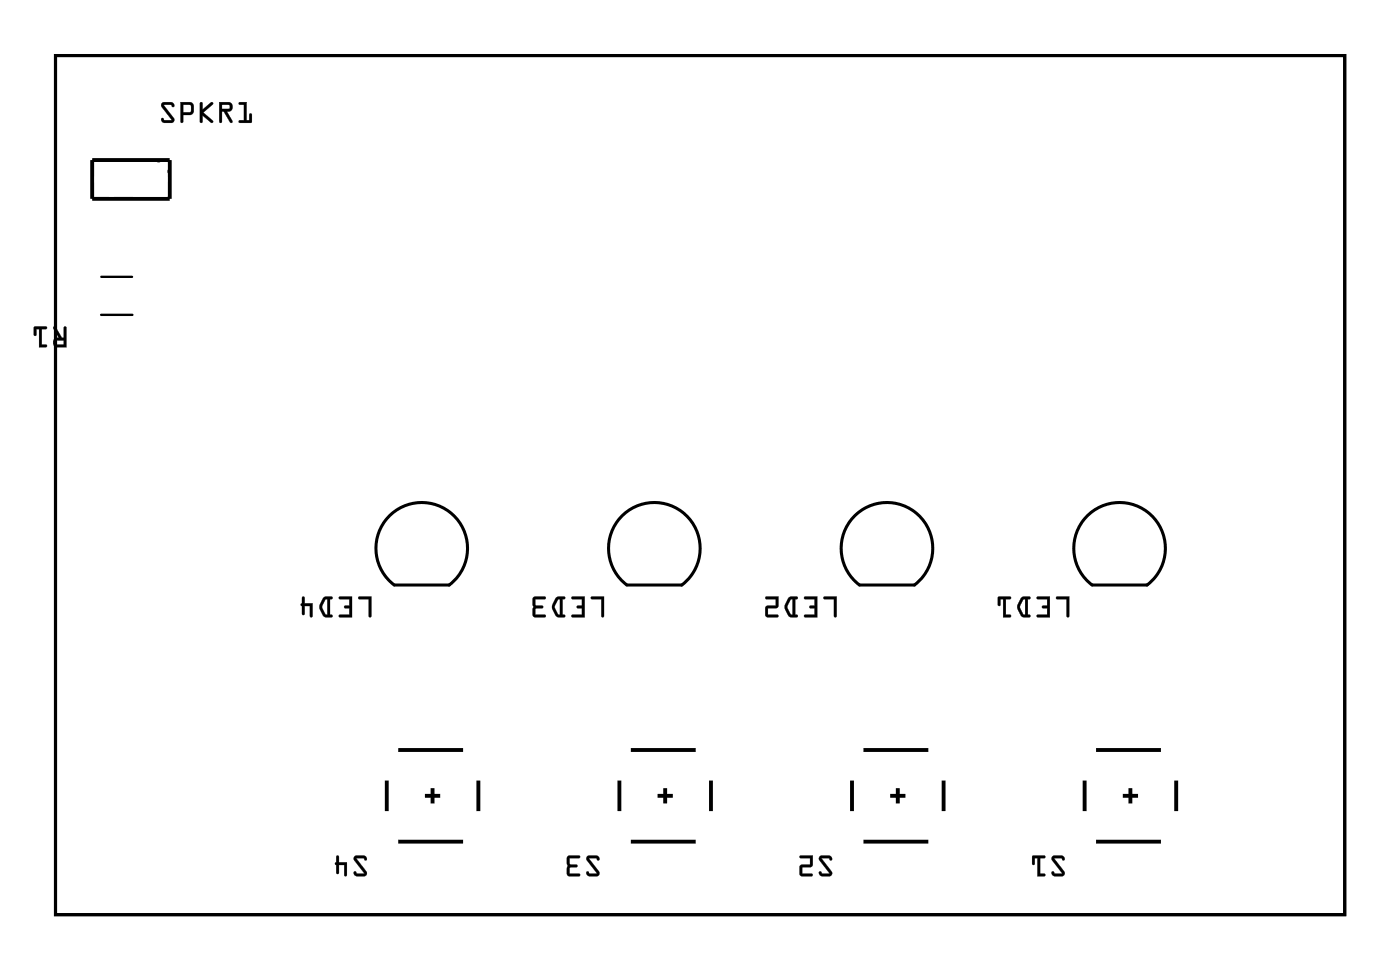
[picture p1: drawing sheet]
<svg xmlns="http://www.w3.org/2000/svg" width="92mm" height="63mm" viewBox="0 0 92 63" stroke-linecap="round" stroke-linejoin="round" font-family="sans-serif">
<path d="M3.6 3.6h84.5v56.3h-84.5zM25.8 38.3a3 3 0 0 1-.4-4.4 3 3 0 0 1 4.5 0 3 3 0 0 1-.5 4.4h-3.6M41.1 38.3a3 3 0 0 1-.4-4.4 3 3 0 0 1 4.4 0 3 3 0 0 1-.4 4.4h-3.6M56.3 38.3a3 3 0 0 1-.4-4.4 3 3 0 0 1 4.4 0 3 3 0 0 1-.4 4.4h-3.6M71.5 38.3a3 3 0 0 1-.4-4.4 3 3 0 0 1 4.5 0 3 3 0 0 1-.5 4.4h-3.5" fill="none" stroke="#000" stroke-width=".2"/>
<path d="M3.6 3.6h84.5v56.3h-84.5z" fill="none" stroke="#000" stroke-width=".07"/>
<path d="M6.6 18.1h2.1M6.6 20.6h2.1" fill="none" stroke="#000" stroke-width=".15"/>
<g fill="none" stroke="#000" stroke-width=".25">
<path d="M6 10.5h5.1v2.5h-5.1zM25.3 51.1v2M26.1 55.1h4.2M26.1 49.1h4.2M27.8 52.1h1M28.3 51.6v1M31.3 51.1v2M40.6 51.1v2M41.3 55.1h4.3M41.3 49.1h4.3M43.1 52.1h1M43.6 51.6v1"/>
<path d="M46.6 51.1v2M55.8 51.1v2M56.6 55.1h4.2M56.6 49.1h4.2M58.3 52.1h1M58.8 51.6v1M61.8 51.1v2M71.1 51.1v2M71.8 55.1h4.3M71.8 49.1h4.3M73.6 52.1h1M74.1 51.6v1"/>
<path d="M77.1 51.1v2"/>
</g>
<path d="M10.2 10.5l.9 .9" fill="none" stroke="#000" stroke-width=".13"/>
<g fill="#000">
<path d="M10.6 6.7h.7l.1 .2a.13 .13 0 0 1-.1 .1 .13 .13 0 0 1-.1-.1h-.5l.7 .8a.21 .21 0 0 1 0 .2 .21 .21 0 0 1-.2 .2l-.5-.1-.2-.2a.13 .13 0 0 1 .2-.1 .13 .13 0 0 1 .1 .2l.4-.1-.6-.8zM10.6 6.7v.3l.7 .8-.5 .1-.2-.2v.2l.2 .1h.5l.1-.2-.7-.9h.5l.1 .1 .1-.2-.2-.1zM11.8 6.7h.7l.2 .2-.1 .6h-.6v.5a.1 .1 0 0 1-.1 .1 .1 .1 0 0 1-.1-.1zM11.8 6.7v1.3h.1h.1v-.5l.6-.1 .1-.5-.2-.2zM12 6.9v.5l.5-.1v-.4zM12 6.9h.5v.4l-.5 .1zM13.1 6.7h.2v.5l.5-.5a.09 .09 0 0 1 .1 0 .09 .09 0 0 1 0 .1l-.6 .6 .6 .5a.1 .1 0 0 1 0 .1 .1 .1 0 0 1-.1 0l-.5-.4v.4a.1 .1 0 0 1-.1 .1 .1 .1 0 0 1-.1-.1zM13.1 6.7v1.3h.2v-.5l.6 .5v-.1l-.6-.5 .7-.7h-.2l-.5 .5v-.5zM14.4 6.7h.6a.32 .32 0 0 1 .2 .3 .32 .32 0 0 1-.3 .3l.3 .6a.1 .1 0 0 1 0 .1 .1 .1 0 0 1-.1 0l-.4-.7h-.2l.1 .7a.1 .1 0 0 1-.1 .1 .1 .1 0 0 1-.1-.1zM14.4 6.7v1.3h.1v-.7h.2l.4 .7h.1l-.3-.7a.31 .31 0 0 0 .3-.2 .31 .31 0 0 0-.2-.4zM14.5 6.9v.2h.5v-.2zM14.5 6.9h.5l.1 .2h-.6zM15.7 6.7h.5v1.2h.1v-.4a.1 .1 0 0 1 .1-.1 .1 .1 0 0 1 .1 .1v.5l-.8 .1a.1 .1 0 0 1-.1-.1 .1 .1 0 0 1 .1-.1h.3v-1h-.3zM15.7 6.7v.1l.3 .1v1h-.3l-.1 .1h.8v-.6l-.1 .1v.4h-.2l.1-1.2z"/>
<path d="M10.6 6.7h.6l.2 .1-.1 .2-.1-.1h-.5l.7 .9-.1 .2h-.5l-.2-.1v-.2l.2 .2 .4-.1-.6-.8zM11.8 6.7h.7l.2 .2-.1 .6h-.6v.5h-.1h-.1zM12 6.9v.5l.5-.1v-.4zM13.1 6.7h.2v.5l.5-.5h.2l-.7 .7 .6 .5v.1l-.6-.4v.4h-.2zM14.4 6.7h.6a.31 .31 0 0 1 .2 .3 .31 .31 0 0 1-.3 .3l.3 .7h-.1l-.4-.7h-.2v.7h-.1zM14.5 6.9v.2h.6l-.1-.2zM15.7 6.7h.5v1.2h.1v-.4l.2-.1v.6h-.9l.1-.1h.3v-1h-.3z"/>
<path d="M3.5 21.4h.1l.5 .7h.1v-.7h.1l.1 .1v1.2h-.7a.31 .31 0 0 1-.2-.3 .31 .31 0 0 1 .3-.3zM3.7 22.3v.2l.5 .1v-.3zM2.2 21.4h.9l-.1 .1h-.3v1.1h.3v.1h-.4v-1.2h-.2v.4l-.1 .1z"/>
<path d="M3.5 21.4h.2l.4 .7h.1v-.6a.1 .1 0 0 1 .1-.1 .1 .1 0 0 1 .1 .1v1.2h-.7a.32 .32 0 0 1-.2-.3 .32 .32 0 0 1 .3-.3l-.3-.6zM3.5 21.4v.1l.4 .6a.31 .31 0 0 0-.4 .3 .31 .31 0 0 0 .2 .3h.7l-.1-1.2v-.1h-.1v.7h-.1l-.5-.7zM3.7 22.3v.2l.5 .1v-.3zM3.7 22.3h.5v.3h-.5zM2.2 21.4h.8a.1 .1 0 0 1 .1 .1 .1 .1 0 0 1-.1 .1l-.3-.1v1.1l.3-.1a.1 .1 0 0 1 .1 .1 .1 .1 0 0 1-.1 .1h-.4v-1.2h-.2v.4a.1 .1 0 0 1-.1 .1 .1 .1 0 0 1-.1-.1zM2.2 21.4l.1 .6 .1-.1v-.4h.2v1.2h.4v-.1h-.3v-1.1h.3l.1-.1z"/>
<path d="M23.5 39.1h.8v1.3l-.1-.1v-1.1h-.7zM22.2 39.1h.9v1.3h-.9l.1-.2h.6v-.4h-.3l-.1-.1h.1l.3-.1v-.4h-.7zM21.2 39.1h.5h.1l-.2 .1v1l.2 .1v.1h-.6a.8 .8 0 0 1-.1-1.2zM21.3 39.2l-.2 .5 .2 .5h.1v-1zM19.8 39.1h.2v.4h.5l-.1 .9-.1-.1v-.6h-.3v.5h-.2v-.5l-.1-.1 .1-.1z"/>
<path d="M23.5 39.1l.8-.1v1.3a.1 .1 0 0 1-.1 .1 .1 .1 0 0 1-.1-.1l.1-1.1h-.7zM23.5 39.1v.1h.7v1.1l.1 .1v-1.3zM22.2 39.1l.9-.1v1.4h-.8a.1 .1 0 0 1-.1-.1 .1 .1 0 0 1 .1-.1h.6v-.4h-.3a.1 .1 0 0 1-.1-.1 .1 .1 0 0 1 .1-.1h.3v-.4h-.7zM22.2 39.1l.1 .1h.6v.5h-.3h-.1l.1 .1h.3v.4h-.6l-.1 .2h.9v-1.3zM21.2 39.1l.5-.1a.1 .1 0 0 1 .1 .1 .1 .1 0 0 1-.1 .1h-.1v1h.1a.1 .1 0 0 1 .1 .1 .1 .1 0 0 1-.1 .1h-.5l-.2-.5-.1-.3zM21.2 39.1l-.2 .5v.3l.2 .5h.5l.1-.1-.2-.1v-1h.1l.1-.1h-.4zM21.3 39.2l-.2 .5 .2 .5h.1v-1zM21.3 39.2h.2v1h-.2l-.2-.4zM19.8 39.1h.2v.4h.5v.8a.1 .1 0 0 1-.1 .1 .1 .1 0 0 1-.1-.1v-.6h-.3v.5a.1 .1 0 0 1-.1 .1 .1 .1 0 0 1-.1-.1v-.5a.09 .09 0 0 1-.1-.1 .09 .09 0 0 1 .1-.1zM19.8 39.1v.4l-.1 .1 .1 .1v.5h.1l.1-.5h.3v.6l.1 .1 .1-.9h-.5l-.1-.4z"/>
<path d="M38.7 39.1h.9l-.1 1.3-.1-.1v-1.1h-.6zM37.5 39.1h.8v1.3h-.9l.1-.2h.6v-.4h-.3v-.1l.3-.1v-.4h-.6zM36.4 39.1h.5h.1l-.1 .1v1l.1 .1v.1h-.5a.8 .8 0 0 1-.1-1.2zM36.6 39.2l-.3 .5 .2 .5h.2v-1zM34.9 39.1h.9l-.1 .1h-.6v.4l.4 .1h.1l-.1 .1h-.4v.4h.6v.2h-.6l-.2-.1z"/>
<path d="M38.7 39.1l.9-.1v1.3a.1 .1 0 0 1-.1 .1 .1 .1 0 0 1-.1-.1v-1.1h-.6zM38.7 39.1l.1 .1h.6v1.1l.1 .1 .1-1.3zM37.5 39.1l.8-.1v1.4h-.8a.1 .1 0 0 1-.1-.1 .1 .1 0 0 1 .1-.1h.6v-.4h-.2a.1 .1 0 0 1-.1-.1 .1 .1 0 0 1 .1-.1h.2v-.4h-.6zM37.5 39.1v.1h.6v.5h-.3v.1h.3v.4h-.6l-.1 .2h.9v-1.3zM36.4 39.1l.5-.1a.1 .1 0 0 1 .1 .1 .1 .1 0 0 1-.1 .1v1a.1 .1 0 0 1 .1 .1 .1 .1 0 0 1-.1 .1h-.4l-.3-.5v-.3zM36.4 39.1l-.2 .5v.3l.3 .5h.5v-.1l-.1-.1v-1h.1v-.1h-.4zM36.6 39.2l-.3 .5 .3 .5h.1v-1zM36.6 39.2h.1v1h-.2l-.2-.4zM34.9 39.1l.8-.1a.1 .1 0 0 1 .1 .1 .1 .1 0 0 1-.1 .1h-.6v.4h.4a.1 .1 0 0 1 .1 .1 .1 .1 0 0 1-.1 .1l-.4 .1v.3h.6a.1 .1 0 0 1 .1 .1 .1 .1 0 0 1-.1 .1h-.6l-.2-.1zM35 39.1l-.1 1.2 .2 .1h.6v-.1l-.6-.1v-.4h.4l.1-.1h-.1l-.4-.1v-.4h.6v-.1z"/>
<path d="M54 39.1h.8v1.3l-.2-.1v-1.1h-.6zM52.7 39.1h.8v1.3h-.8l.1-.2h.6v-.4h-.3l-.1-.1h.1l.3-.1v-.4h-.7zM51.7 39.1h.5h.1l-.2 .1v1l.1 .1 .1 .1h-.6a.8 .8 0 0 1-.1-1.2zM51.8 39.2l-.2 .5 .2 .5h.1v-1zM50.2 39.1h.8v.7h-.7v.4h.6v.2h-.6l-.2-.1 .1-.6 .6-.1v-.4h-.6z"/>
<path d="M54 39.1l.8-.1v1.3a.1 .1 0 0 1-.1 .1 .1 .1 0 0 1-.1-.1v-1.1h-.6zM54 39.1v.1h.6v1.1l.2 .1v-1.3zM52.7 39.1l.9-.1v1.4h-.8a.1 .1 0 0 1-.1-.1 .1 .1 0 0 1 .1-.1h.6v-.4h-.3a.1 .1 0 0 1-.1-.1 .1 .1 0 0 1 .1-.1h.3v-.4h-.7zM52.7 39.1v.1h.7v.5h-.3h-.1l.1 .1h.3v.4h-.6l-.1 .2h.8v-1.3zM51.7 39.1l.5-.1a.1 .1 0 0 1 .1 .1 .1 .1 0 0 1-.1 .1h-.1v1h.1a.1 .1 0 0 1 .1 .1 .1 .1 0 0 1-.1 .1h-.5l-.3-.5v-.3zM51.7 39.1l-.3 .5v.3l.3 .5h.5v-.1l-.1-.1v-1h.1l.1-.1h-.4zM51.8 39.2l-.2 .5 .2 .5h.1v-1zM51.8 39.2h.1v1h-.1l-.2-.4zM50.2 39.1l.8-.1v.8h-.7v.4h.6a.1 .1 0 0 1 .1 .1 .1 .1 0 0 1-.1 .1h-.6l-.2-.1 .1-.6 .6-.1v-.4h-.6zM50.2 39.1v.1h.6v.5h-.6v.6l.1 .1h.6v-.1l-.6-.1v-.4h.6l.1-.7z"/>
<path d="M69.2 39.1h.9l-.1 1.3-.1-.1v-1.1h-.7zM67.9 39.1h.9v1.3h-.9l.1-.2h.6v-.4h-.3v-.1l.3-.1v-.4h-.6zM66.9 39.1h.5h.1l-.2 .1v1l.2 .1v.1h-.5a.8 .8 0 0 1-.1-1.2zM67.1 39.2l-.3 .5 .2 .5h.2v-1zM65.4 39.1h.8v.1h-.3v1h.3v.2h-.5v-1.2h-.2v.4l-.1 .1z"/>
<path d="M69.2 39.1l.9-.1v1.3a.1 .1 0 0 1-.1 .1 .1 .1 0 0 1-.1-.1v-1.1h-.7zM69.2 39.1v.1h.7v1.1l.1 .1 .1-1.3zM67.9 39.1l.9-.1v1.4h-.8a.1 .1 0 0 1-.1-.1 .1 .1 0 0 1 .1-.1h.6v-.4h-.3a.1 .1 0 0 1 0-.1 .1 .1 0 0 1 0-.1h.3v-.4h-.6zM67.9 39.1l.1 .1h.6v.5h-.3v.1h.3v.4h-.6l-.1 .2h.9v-1.3zM66.9 39.1l.5-.1a.1 .1 0 0 1 .1 .1 .1 .1 0 0 1-.1 .1h-.1v1h.1a.1 .1 0 0 1 .1 .1 .1 .1 0 0 1-.1 .1h-.4l-.3-.5-.1-.3zM66.9 39.1l-.2 .5v.3l.3 .5h.5v-.1l-.2-.1v-1h.2v-.1h-.4zM67.1 39.2l-.3 .5 .2 .5h.2v-1zM67 39.2h.2v1h-.2l-.2-.4zM65.4 39.1l.8-.1a.1 .1 0 0 1 .1 .1 .1 .1 0 0 1-.1 .1h-.3v1h.3a.1 .1 0 0 1 .1 .1 .1 .1 0 0 1-.1 .1h-.5v-1.2h-.2l.1 .4a.1 .1 0 0 1-.1 .1 .1 .1 0 0 1-.1-.1zM65.4 39.1v.6l.1-.1v-.4h.2v1.2h.5v-.1l-.3-.1v-1h.3v-.1z"/>
<path d="M23.2 56.1l.6-.1 .2 .2v.1l-.2-.1h-.5l.7 .9-.1 .3h-.5l-.2-.2 .1-.2 .1 .2h.5l-.7-.9zM22.1 56l.1 .1v.4h.5v.9l-.1-.1v-.7h-.4v.6h-.2v-.6l-.1-.1h.1z"/>
<path d="M23.2 56.1l.7-.1 .1 .2a.13 .13 0 0 1-.1 .1 .13 .13 0 0 1-.1-.1h-.5l.7 .8a.22 .22 0 0 1-.2 .4h-.5l-.1-.3a.13 .13 0 0 1 .1 0 .13 .13 0 0 1 .1 .1h.5l-.7-.9zM23.2 56.1v.2l.7 .9h-.5l-.1-.1-.1 .1 .1 .1 .5 .1a.22 .22 0 0 0 .2-.4l-.7-.8h.5l.2 .1v-.2l-.2-.1zM22.1 56l.1 .1v.4l.5-.1v.9a.1 .1 0 0 1-.1 .1 .1 .1 0 0 1-.1-.1l.1-.7h-.4v.5a.1 .1 0 0 1-.1 .1 .1 .1 0 0 1-.1-.1v-.5a.09 .09 0 0 1-.1-.1 .09 .09 0 0 1 .1 0zM22.1 56l-.1 .5v.1v.6h.2v-.6h.4v.7l.1 .1v-.9h-.5v-.4z"/>
<path d="M38.5 56.1l.5-.1 .3 .2-.1 .1-.1-.1h-.5l.7 .9-.1 .3h-.6l-.2-.2 .1-.2 .1 .2h.5l-.7-.9zM37.2 56.1h.8l-.1 .1h-.6v.4h.5v.1v.1h-.5v.4h.7v.2h-.7l-.1-.1z"/>
<path d="M38.5 56.1l.6-.1 .2 .2a.13 .13 0 0 1-.2 .1 .13 .13 0 0 1-.1-.1h-.4l.6 .8a.21 .21 0 0 1-.1 .4h-.5l-.2-.3a.13 .13 0 0 1 .1 0 .13 .13 0 0 1 .1 .1h.5l-.7-.9zM38.5 56.1l-.1 .2 .7 .9h-.5l-.1-.1-.1 .1 .2 .1 .5 .1a.21 .21 0 0 0 .1-.4l-.6-.8h.4l.2 .1v-.2l-.2-.1zM37.2 56.1l.7-.1a.1 .1 0 0 1 .1 .1 .1 .1 0 0 1-.1 .1h-.6v.4h.4a.1 .1 0 0 1 .1 .1 .1 .1 0 0 1-.1 .1h-.4v.4h.6a.1 .1 0 0 1 .1 .1 .1 .1 0 0 1-.1 .1h-.6l-.2-.1zM37.2 56.1v1.2l.1 .1h.7v-.2h-.7v-.4h.5v-.1v-.1h-.5v-.4h.6l.1-.1z"/>
<path d="M53.7 56.1l.6-.1 .2 .2-.1 .1-.1-.1h-.5l.7 .9-.1 .3h-.5l-.2-.2v-.2l.2 .2h.4l-.6-.9zM52.4 56h.8v.7l-.6 .1v.4h.6v.2h-.6l-.2-.1v-.6l.7-.1v-.4h-.7z"/>
<path d="M53.7 56.1l.7-.1 .1 .2a.13 .13 0 0 1-.1 .1 .13 .13 0 0 1-.1-.1h-.5l.7 .8a.22 .22 0 0 1-.2 .4h-.5l-.2-.3a.13 .13 0 0 1 .2 0 .13 .13 0 0 1 .1 .1h.4l-.6-.9zM53.7 56.1v.2l.7 .9h-.5l-.2-.1v.1l.1 .1 .5 .1a.22 .22 0 0 0 .2-.4l-.7-.8h.5l.2 .1-.1-.2-.1-.1zM52.4 56h.9l-.1 .7-.6 .1v.4h.6a.1 .1 0 0 1 .1 .1 .1 .1 0 0 1-.1 .1h-.6l-.2-.1v-.7h.7v-.4h-.7zM52.4 56v.2h.7v.4l-.7 .1v.6l.2 .1h.6v-.2h-.7v-.4l.7-.1v-.7z"/>
<path d="M68.9 56.1l.6-.1 .2 .2v.1l-.2-.1h-.4l.6 .9-.1 .3h-.5l-.2-.2 .1-.2 .1 .2h.5l-.7-.9zM67.6 56l.9 .1-.1 .1h-.3v1h.3v.2h-.4v-1.2h-.2v.4h-.1z"/>
<path d="M68.9 56.1l.7-.1 .2 .2a.13 .13 0 0 1-.2 .1 .13 .13 0 0 1-.1-.1h-.4l.6 .8a.21 .21 0 0 1-.1 .4h-.6l-.1-.3a.13 .13 0 0 1 .1 0 .13 .13 0 0 1 .1 .1h.5l-.7-.9zM69 56.1l-.1 .2 .7 .9h-.5l-.1-.1-.1 .1 .1 .1 .6 .1a.21 .21 0 0 0 .1-.4l-.6-.8h.4l.2 .1v-.2l-.2-.1zM67.6 56h.8a.1 .1 0 0 1 .1 .1 .1 .1 0 0 1-.1 .1h-.3v1h.3a.1 .1 0 0 1 .1 .1 .1 .1 0 0 1-.1 .1h-.4v-1.2h-.2v.3a.1 .1 0 0 1-.1 .1 .1 .1 0 0 1-.1-.1zM67.7 56v.6h.1v-.4h.2v1.2h.4v-.2h-.3v-1h.3l.1-.1z"/>
</g>
<path d="M9 18h1.8v2.7h-1.8z" fill="#fff"/>
<path d="M9 18h1.8v2.7h-1.8z" fill="none" stroke="#fff" stroke-width=".25"/>
<path d="M4.6 18h1.8v2.7h-1.8z" fill="#fff"/>
<path d="M4.6 18h1.8v2.7h-1.8z" fill="none" stroke="#fff" stroke-width=".25"/>
<circle cx="25.1" cy="49.8" r=".7" fill="#fff"/>
<circle cx="25.1" cy="49.8" r=".7" fill="none" stroke="#fff" stroke-width=".76" stroke-linecap="butt"/>
<circle cx="31.6" cy="49.8" r=".7" fill="#fff"/>
<circle cx="31.6" cy="49.8" r=".7" fill="none" stroke="#fff" stroke-width=".76" stroke-linecap="butt"/>
<circle cx="25.1" cy="54.3" r=".7" fill="#fff"/>
<circle cx="25.1" cy="54.3" r=".7" fill="none" stroke="#fff" stroke-width=".76" stroke-linecap="butt"/>
<circle cx="31.6" cy="54.3" r=".7" fill="#fff"/>
<circle cx="31.6" cy="54.3" r=".7" fill="none" stroke="#fff" stroke-width=".76" stroke-linecap="butt"/>
<circle cx="40.3" cy="49.8" r=".7" fill="#fff"/>
<circle cx="40.3" cy="49.8" r=".7" fill="none" stroke="#fff" stroke-width=".76" stroke-linecap="butt"/>
<circle cx="46.8" cy="49.8" r=".7" fill="#fff"/>
<circle cx="46.8" cy="49.8" r=".7" fill="none" stroke="#fff" stroke-width=".76" stroke-linecap="butt"/>
<circle cx="40.3" cy="54.3" r=".7" fill="#fff"/>
<circle cx="40.3" cy="54.3" r=".7" fill="none" stroke="#fff" stroke-width=".76" stroke-linecap="butt"/>
<circle cx="46.8" cy="54.3" r=".7" fill="#fff"/>
<circle cx="46.8" cy="54.3" r=".7" fill="none" stroke="#fff" stroke-width=".76" stroke-linecap="butt"/>
<circle cx="55.6" cy="49.8" r=".7" fill="#fff"/>
<circle cx="55.6" cy="49.8" r=".7" fill="none" stroke="#fff" stroke-width=".76" stroke-linecap="butt"/>
<circle cx="62.1" cy="49.8" r=".7" fill="#fff"/>
<circle cx="62.1" cy="49.8" r=".7" fill="none" stroke="#fff" stroke-width=".76" stroke-linecap="butt"/>
<circle cx="55.6" cy="54.3" r=".7" fill="#fff"/>
<circle cx="55.6" cy="54.3" r=".7" fill="none" stroke="#fff" stroke-width=".76" stroke-linecap="butt"/>
<circle cx="62.1" cy="54.3" r=".7" fill="#fff"/>
<circle cx="62.1" cy="54.3" r=".7" fill="none" stroke="#fff" stroke-width=".76" stroke-linecap="butt"/>
<circle cx="70.8" cy="49.8" r=".7" fill="#fff"/>
<circle cx="70.8" cy="49.8" r=".7" fill="none" stroke="#fff" stroke-width=".76" stroke-linecap="butt"/>
<circle cx="77.3" cy="49.8" r=".7" fill="#fff"/>
<circle cx="77.3" cy="49.8" r=".7" fill="none" stroke="#fff" stroke-width=".76" stroke-linecap="butt"/>
<circle cx="70.8" cy="54.3" r=".7" fill="#fff"/>
<circle cx="70.8" cy="54.3" r=".7" fill="none" stroke="#fff" stroke-width=".76" stroke-linecap="butt"/>
<circle cx="77.3" cy="54.3" r=".7" fill="#fff"/>
<circle cx="77.3" cy="54.3" r=".7" fill="none" stroke="#fff" stroke-width=".76" stroke-linecap="butt"/>
<circle cx="27.6" cy="34.6" r=".6" fill="#fff"/>
<circle cx="27.6" cy="34.6" r=".6" fill="none" stroke="#fff" stroke-width=".65" stroke-linecap="butt"/>
<path d="M27 34h1.2v1.2h-1.2z" fill="#fff"/>
<path d="M27 34h1.2v1.2h-1.2z" fill="none" stroke="#fff" stroke-width=".65" stroke-linecap="butt"/>
<circle cx="27.6" cy="37.1" r=".6" fill="#fff"/>
<circle cx="27.6" cy="37.1" r=".6" fill="none" stroke="#fff" stroke-width=".65" stroke-linecap="butt"/>
<circle cx="42.9" cy="34.6" r=".6" fill="#fff"/>
<circle cx="42.9" cy="34.6" r=".6" fill="none" stroke="#fff" stroke-width=".65" stroke-linecap="butt"/>
<path d="M42.3 34h1.2v1.2h-1.2z" fill="#fff"/>
<path d="M42.3 34h1.2v1.2h-1.2z" fill="none" stroke="#fff" stroke-width=".65" stroke-linecap="butt"/>
<circle cx="42.9" cy="37.1" r=".6" fill="#fff"/>
<circle cx="42.9" cy="37.1" r=".6" fill="none" stroke="#fff" stroke-width=".65" stroke-linecap="butt"/>
<circle cx="58.1" cy="34.6" r=".6" fill="#fff"/>
<circle cx="58.1" cy="34.6" r=".6" fill="none" stroke="#fff" stroke-width=".65" stroke-linecap="butt"/>
<path d="M57.5 34h1.2v1.2h-1.2z" fill="#fff"/>
<path d="M57.5 34h1.2v1.2h-1.2z" fill="none" stroke="#fff" stroke-width=".65" stroke-linecap="butt"/>
<circle cx="58.1" cy="37.1" r=".6" fill="#fff"/>
<circle cx="58.1" cy="37.1" r=".6" fill="none" stroke="#fff" stroke-width=".65" stroke-linecap="butt"/>
<circle cx="73.4" cy="34.6" r=".6" fill="#fff"/>
<circle cx="73.4" cy="34.6" r=".6" fill="none" stroke="#fff" stroke-width=".65" stroke-linecap="butt"/>
<path d="M72.8 34h1.2v1.2h-1.2z" fill="#fff"/>
<path d="M72.8 34h1.2v1.2h-1.2z" fill="none" stroke="#fff" stroke-width=".65" stroke-linecap="butt"/>
<circle cx="73.4" cy="37.1" r=".6" fill="#fff"/>
<circle cx="73.4" cy="37.1" r=".6" fill="none" stroke="#fff" stroke-width=".65" stroke-linecap="butt"/>
<path d="M9.1 11h1.5v1.5h-1.5z" fill="#fff"/>
<path d="M9.1 11h1.5v1.5h-1.5z" fill="none" stroke="#fff" stroke-width=".76" stroke-linecap="butt"/>
<circle cx="9.8" cy="11.7" r=".74" fill="#fff"/>
<circle cx="9.8" cy="11.7" r=".74" fill="none" stroke="#fff" stroke-width=".76" stroke-linecap="butt"/>
<circle cx="7.3" cy="11.7" r=".74" fill="#fff"/>
<circle cx="7.3" cy="11.7" r=".74" fill="none" stroke="#fff" stroke-width=".76" stroke-linecap="butt"/>
</svg>
